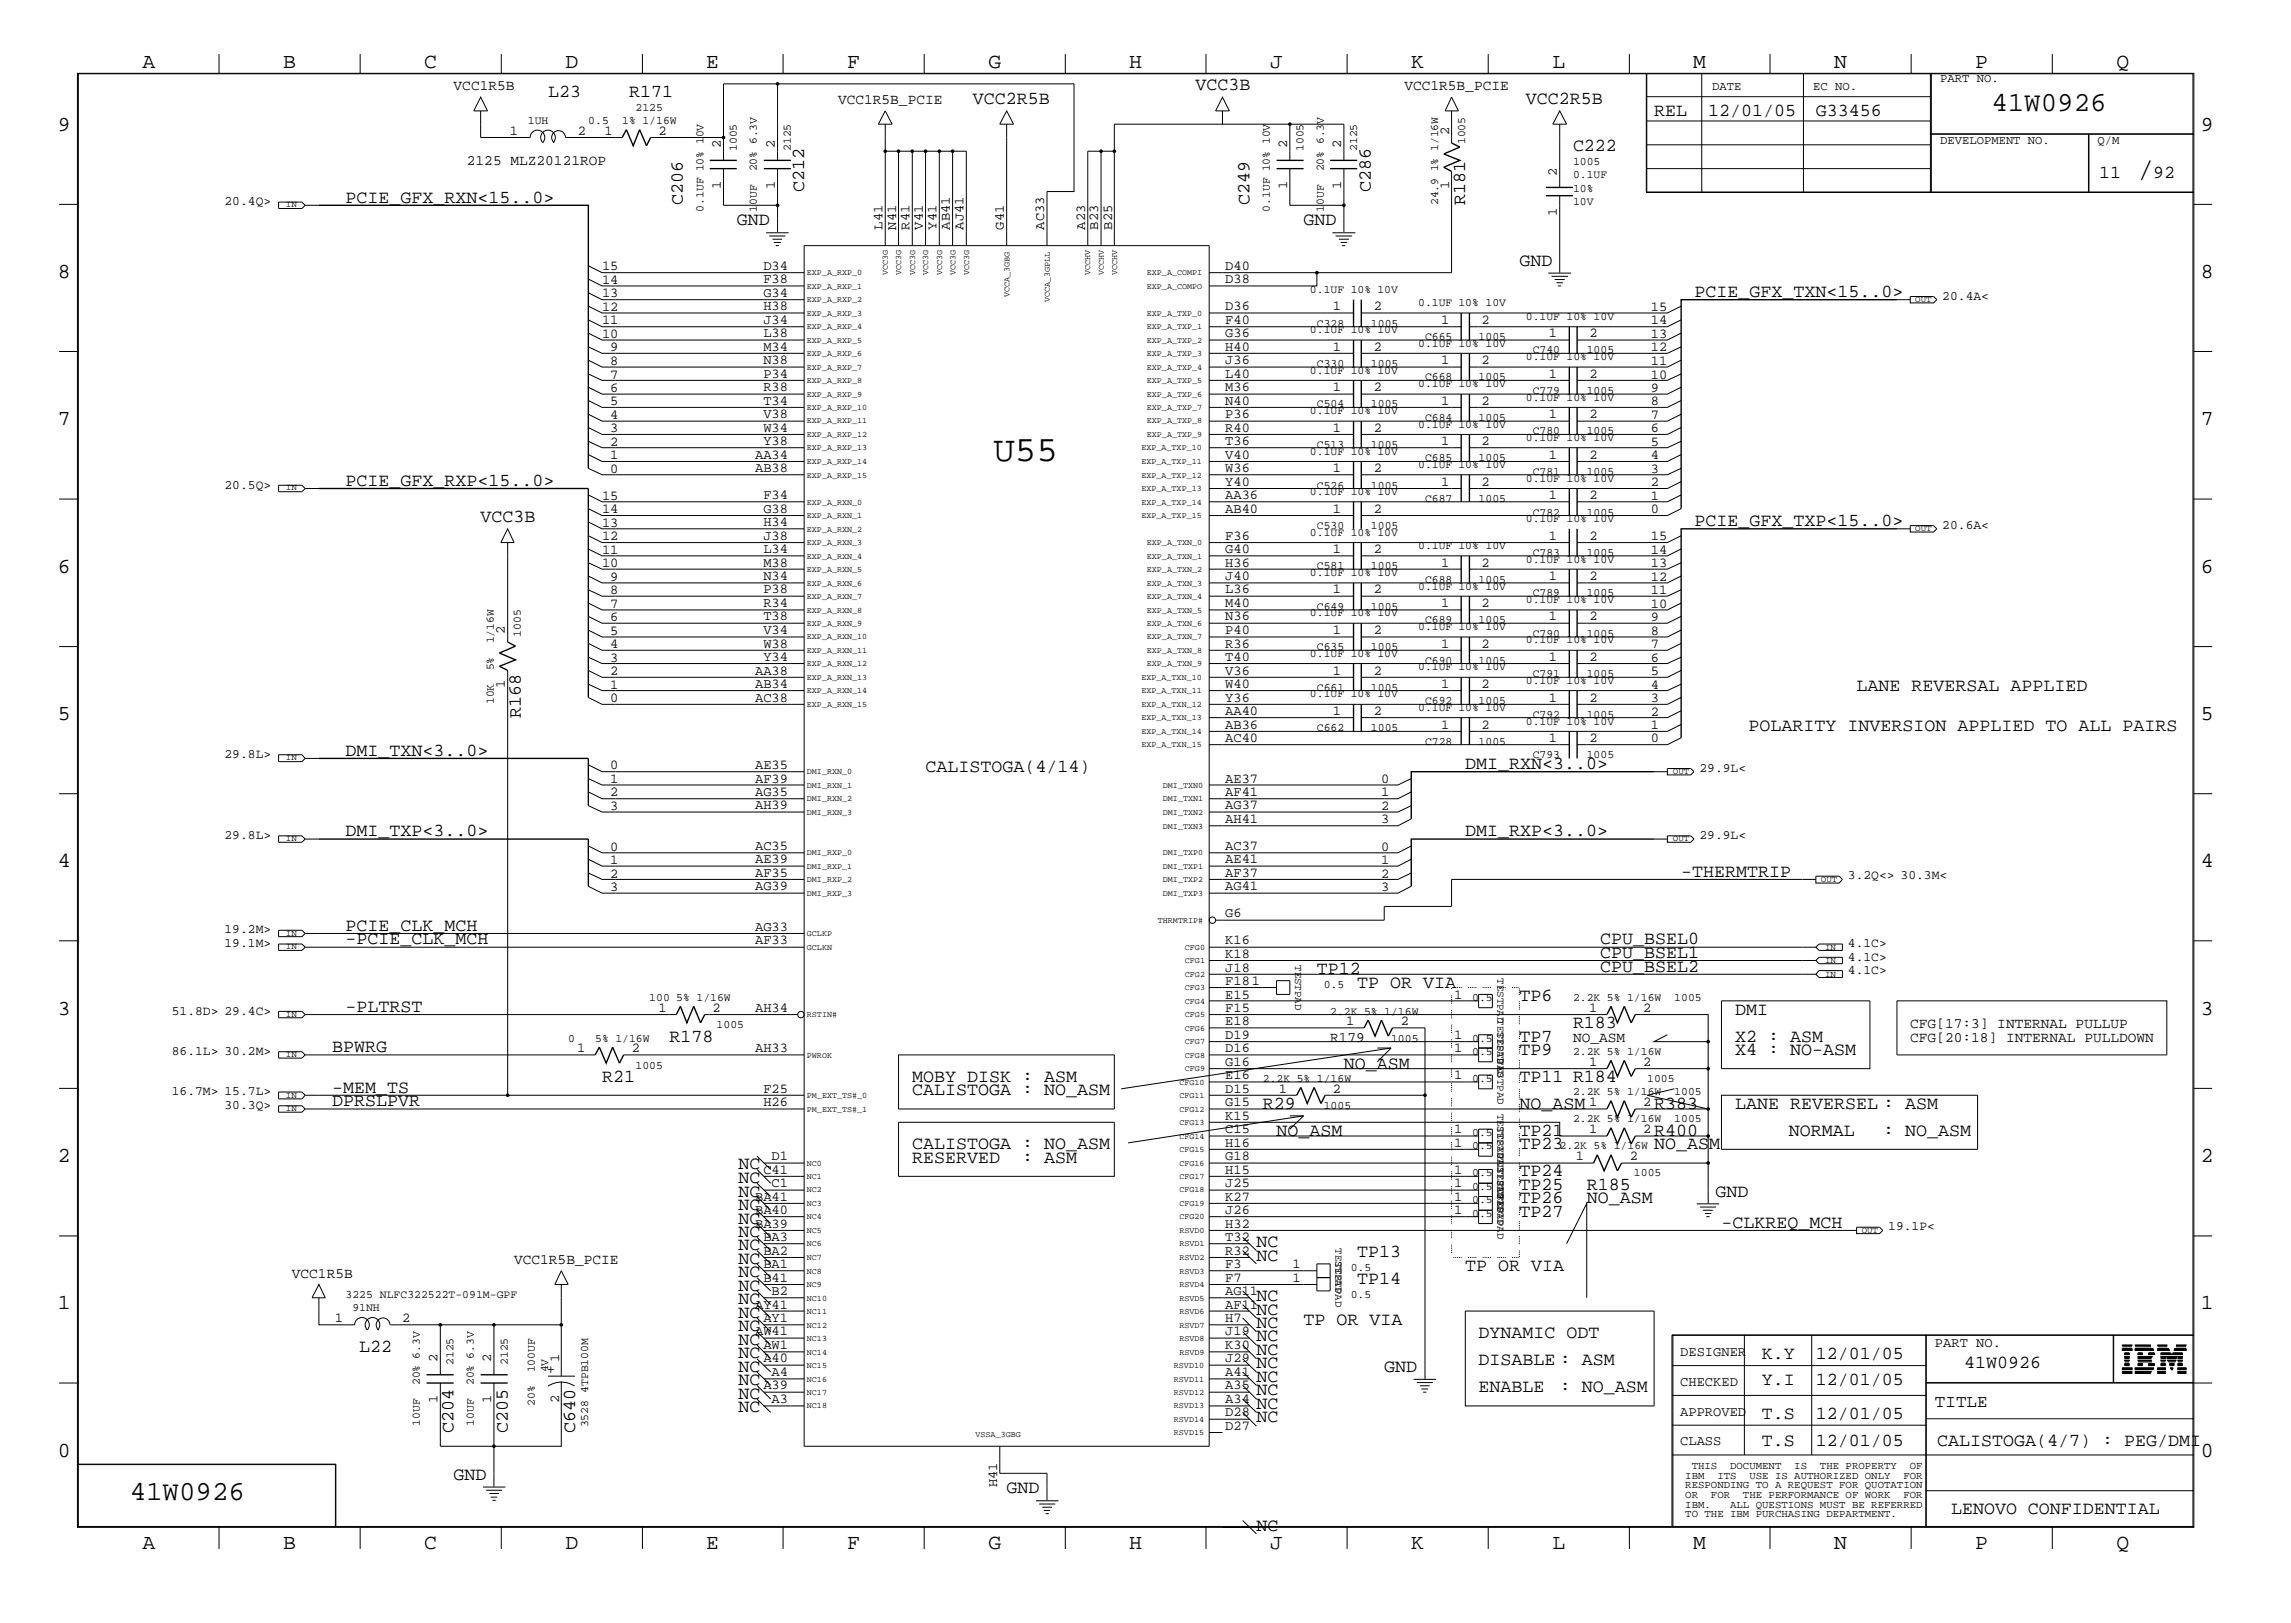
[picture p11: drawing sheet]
<svg xmlns="http://www.w3.org/2000/svg" width="423mm" height="300mm" viewBox="0 0 423 300" stroke-linecap="round" stroke-linejoin="round" font-family="sans-serif">
<defs><g id="words">
<text font-size="6.6" x="183.6" y="85.3">U55</text>
<text font-size="5.2" x="395" y="32.9">/</text>
<g font-size="5.1">
<text x="368" y="20.5">41W0926</text>
<text x="24" y="277.2">41W0926</text>
</g>
<g font-size="4">
<text x="26.3" y="12.5">A</text>
<text x="52.3" y="12.5">B</text>
<text x="78.4" y="12.5">C</text>
<text x="104.5" y="12.5">D</text>
<text x="130.5" y="12.5">E</text>
<text x="156.5" y="12.5">F</text>
<text x="182.6" y="12.5">G</text>
<text x="208.6" y="12.5">H</text>
<text x="234.7" y="12.5">J</text>
<text x="260.8" y="12.5">K</text>
<text x="286.9" y="12.5">L</text>
<text x="312.8" y="12.5">M</text>
<text x="338.9" y="12.5">N</text>
<text x="365" y="12.5">P</text>
<text x="391.1" y="12.5">Q</text>
<text x="10.7" y="24.1">9</text>
<text x="406.7" y="24.1">9</text>
<text x="10.7" y="51.4">8</text>
<text x="406.7" y="51.4">8</text>
<text x="10.7" y="78.6">7</text>
<text x="406.7" y="78.6">7</text>
<text x="10.7" y="105.8">6</text>
<text x="406.7" y="105.8">6</text>
<text x="10.7" y="133.1">5</text>
<text x="406.7" y="133.1">5</text>
<text x="10.7" y="160.2">4</text>
<text x="406.7" y="160.2">4</text>
<text x="10.7" y="187.5">3</text>
<text x="406.7" y="187.5">3</text>
<text x="10.7" y="214.6">2</text>
<text x="406.7" y="214.6">2</text>
<text x="10.7" y="241.9">1</text>
<text x="406.7" y="241.9">1</text>
<text x="10.7" y="269.2">0</text>
<text x="406.7" y="269.2">0</text>
<text x="26.3" y="286.2">A</text>
<text x="52.3" y="286.2">B</text>
<text x="78.4" y="286.2">C</text>
<text x="104.5" y="286.2">D</text>
<text x="130.5" y="286.2">E</text>
<text x="156.5" y="286.2">F</text>
<text x="182.6" y="286.2">G</text>
<text x="208.6" y="286.2">H</text>
<text x="234.7" y="286.2">J</text>
<text x="260.8" y="286.2">K</text>
<text x="286.9" y="286.2">L</text>
<text x="312.8" y="286.2">M</text>
<text x="338.9" y="286.2">N</text>
<text x="365" y="286.2">P</text>
<text x="391.1" y="286.2">Q</text>
</g>
<g font-size="3.4">
<text x="101.3" y="17.9">L23</text>
<text x="116.2" y="17.9">R171</text>
<text x="220.9" y="16.7">VCC3B</text>
<text x="179.7" y="19.2">VCC2R5B</text>
<text x="281.9" y="19.2">VCC2R5B</text>
<text x="305.6" y="21.4">REL</text>
<text x="315.6" y="21.4">12/01/05</text>
<text x="335.5" y="21.4">G33456</text>
<text x="290.7" y="27.9">C222</text>
<text x="148.6" y="35.4" transform="rotate(-90 148.6 35.4)">C212</text>
<text x="253.3" y="35.4" transform="rotate(-90 253.3 35.4)">C286</text>
<text x="387.9" y="32.9">11</text>
<text x="397.8" y="32.9">92</text>
<text x="63.8" y="37.4">PCIE_GFX_RXN&lt;15..0&gt;</text>
<text x="126.2" y="37.9" transform="rotate(-90 126.2 37.9)">C206</text>
<text x="136.1" y="41.7">GND</text>
<text x="230.9" y="37.9" transform="rotate(-90 230.9 37.9)">C249</text>
<text x="240.9" y="41.7">GND</text>
<text x="270.8" y="37.9" transform="rotate(-90 270.8 37.9)">R181</text>
<text x="280.8" y="49.1">GND</text>
<text x="313.1" y="54.9">PCIE_GFX_TXN&lt;15..0&gt;</text>
<text x="63.8" y="89.7">PCIE_GFX_RXP&lt;15..0&gt;</text>
<text x="88.8" y="96.4">VCC3B</text>
<text x="313.1" y="97.2">PCIE_GFX_TXP&lt;15..0&gt;</text>
<text x="343.1" y="127.6">LANE REVERSAL APPLIED</text>
<text x="96.3" y="132.6" transform="rotate(-90 96.3 132.6)">R168</text>
<text x="323.1" y="135.1">POLARITY INVERSION APPLIED TO ALL PAIRS</text>
<text x="63.8" y="139.6">DMI_TXN&lt;3..0&gt;</text>
<text x="171" y="142.6">CALISTOGA(4/14)</text>
<text x="270.8" y="142.1">DMI_RXN&lt;3..0&gt;</text>
<text x="63.8" y="154.5">DMI_TXP&lt;3..0&gt;</text>
<text x="270.8" y="154.5">DMI_RXP&lt;3..0&gt;</text>
<text x="310.6" y="162.1">-THERMTRIP</text>
<text x="63.8" y="172">PCIE_CLK_MCH</text>
<text x="63.8" y="174.5">-PCIE_CLK_MCH</text>
<text x="295.7" y="177">CPU_BSEL1</text>
<text x="295.7" y="174.5">CPU_BSEL0</text>
<text x="295.7" y="179.5">CPU_BSEL2</text>
<text x="243.3" y="180">TP12</text>
<text x="250.8" y="182.5">TP OR VIA</text>
<text x="280.8" y="184.9">TP6</text>
<text x="63.8" y="186.9">-PLTRST</text>
<text x="290.7" y="189.9">R183</text>
<text x="320.6" y="187.5">DMI</text>
<text x="61.4" y="194.4">BPWRG</text>
<text x="123.7" y="192.4">R178</text>
<text x="248.3" y="197.4">NO_ASM</text>
<text x="280.8" y="192.4">TP7</text>
<text x="280.8" y="194.9">TP9</text>
<text x="320.6" y="192.4">X2 : ASM</text>
<text x="320.6" y="194.9">X4 : NO-ASM</text>
<text x="61.4" y="201.9">-MEM_TS</text>
<text x="111.3" y="199.9">R21</text>
<text x="168.6" y="202.4">CALISTOGA : NO_ASM</text>
<text x="168.6" y="199.9">MOBY DISK : ASM</text>
<text x="280.8" y="199.9">TP11 R184</text>
<text x="61.4" y="204.4">DPRSLPVR</text>
<text x="233.3" y="204.9">R29</text>
<text x="235.9" y="209.9">NO_ASM</text>
<text x="280.8" y="209.9">TP21</text>
<text x="280.8" y="204.9">NO_ASM</text>
<text x="305.6" y="209.9">R400</text>
<text x="305.6" y="204.9">R383</text>
<text x="320.6" y="204.9">LANE REVERSEL : ASM</text>
<text x="330.5" y="209.9">NORMAL</text>
<text x="348" y="209.9">: NO_ASM</text>
<text x="168.6" y="212.3">CALISTOGA : NO_ASM</text>
<text x="168.6" y="214.9">RESERVED</text>
<text x="188.9" y="214.9">: ASM</text>
<text x="280.8" y="212.3">TP23</text>
<text x="305.6" y="212.3">NO_ASM</text>
<text x="136.5" y="221.1">NC</text>
<text x="136.5" y="218.5">NC</text>
<text x="136.5" y="216.1">NC</text>
<text x="280.8" y="219.9">TP25</text>
<text x="280.8" y="217.3">TP24</text>
<text x="293.2" y="219.9">R185</text>
<text x="317" y="221.1">GND</text>
<text x="136.5" y="226.1">NC</text>
<text x="136.5" y="223.5">NC</text>
<text x="280.8" y="224.8">TP27</text>
<text x="280.8" y="222.3">TP26</text>
<text x="293.2" y="222.3">NO_ASM</text>
<text x="318.1" y="226.8">-CLKREQ_MCH</text>
<text x="136.5" y="231">NC</text>
<text x="136.5" y="233.5">NC</text>
<text x="136.5" y="228.5">NC</text>
<text x="232.2" y="230.4">NC</text>
<text x="232.2" y="232.9">NC</text>
<text x="250.8" y="232.3">TP13</text>
<text x="136.5" y="238.5">NC</text>
<text x="136.5" y="236">NC</text>
<text x="250.8" y="237.3">TP14</text>
<text x="270.8" y="234.8">TP OR VIA</text>
<text x="136.5" y="241">NC</text>
<text x="136.5" y="243.5">NC</text>
<text x="136.5" y="246">NC</text>
<text x="232.2" y="245.4">NC</text>
<text x="232.2" y="242.9">NC</text>
<text x="232.2" y="240.4">NC</text>
<text x="240.9" y="244.8">TP OR VIA</text>
<text x="66.4" y="249.8">L22</text>
<text x="136.5" y="248.4">NC</text>
<text x="136.5" y="251">NC</text>
<text x="232.2" y="247.8">NC</text>
<text x="232.2" y="250.4">NC</text>
<text x="273.2" y="247.2">DYNAMIC ODT</text>
<text x="325.5" y="251">K.Y</text>
<text x="335.5" y="251">12/01/05</text>
<text x="136.5" y="253.4">NC</text>
<text x="136.5" y="255.9">NC</text>
<text x="232.2" y="252.8">NC</text>
<text x="232.2" y="255.4">NC</text>
<text x="232.2" y="257.8">NC</text>
<text x="255.8" y="253.5">GND</text>
<text x="273.2" y="252.2">DISABLE : ASM</text>
<text x="273.2" y="257.2">ENABLE</text>
<text x="288.2" y="257.2">: NO_ASM</text>
<text x="325.5" y="255.9">Y.I</text>
<text x="335.5" y="255.9">12/01/05</text>
<text x="363" y="252.7">41W0926</text>
<text x="136.5" y="258.4">NC</text>
<text x="136.5" y="260.9">NC</text>
<text x="232.2" y="262.8">NC</text>
<text x="232.2" y="260.3">NC</text>
<text x="325.5" y="262.2">T.S</text>
<text x="335.5" y="262.2">12/01/05</text>
<text x="83.8" y="264.7" transform="rotate(-90 83.8 264.7)">C204</text>
<text x="93.8" y="264.7" transform="rotate(-90 93.8 264.7)">C205</text>
<text x="106.3" y="264.7" transform="rotate(-90 106.3 264.7)">C640</text>
<text x="325.5" y="267.2">T.S</text>
<text x="335.5" y="267.2">12/01/05</text>
<text x="358" y="267.2">CALISTOGA(4/7) : PEG/DMI</text>
<text x="83.8" y="273.4">GND</text>
<text x="186" y="275.9">GND</text>
<text x="360.5" y="279.7">LENOVO CONFIDENTIAL</text>
<text x="232.2" y="282.8">NC</text>
</g>
<text font-size="3.2" x="357.5" y="260">TITLE</text>
<g font-size="2.7">
<text x="83.8" y="16.7">VCC1R5B</text>
<text x="259.5" y="16.7">VCC1R5B_PCIE</text>
<text x="154.9" y="19.2">VCC1R5B_PCIE</text>
<text x="86.3" y="30.4">2125 MLZ20121ROP</text>
<text x="353" y="189.9">CFG[17:3] INTERNAL PULLUP</text>
<text x="245.8" y="192.4">R179</text>
<text x="290.7" y="192.4">NO_ASM</text>
<text x="353" y="192.4">CFG[20:18] INTERNAL PULLDOWN</text>
<text x="95" y="233.5">VCC1R5B_PCIE</text>
<text x="53.9" y="236.1">VCC1R5B</text>
<text x="102.5" y="253.8" transform="rotate(-90 102.5 253.8)">+</text>
</g>
<g font-size="2.5">
<text x="94.2" y="24.9">1</text>
<text x="106.8" y="24.9">2</text>
<text x="111.7" y="24.9">1</text>
<text x="121.7" y="24.9">2</text>
<text x="133.2" y="27.4" transform="rotate(-90 133.2 27.4)">2</text>
<text x="143.2" y="27.4" transform="rotate(-90 143.2 27.4)">2</text>
<text x="237.8" y="27.4" transform="rotate(-90 237.8 27.4)">2</text>
<text x="247.8" y="27.4" transform="rotate(-90 247.8 27.4)">2</text>
<text x="267.8" y="24.9" transform="rotate(-90 267.8 24.9)">2</text>
<text x="133.2" y="35" transform="rotate(-90 133.2 35)">1</text>
<text x="143.2" y="35" transform="rotate(-90 143.2 35)">1</text>
<text x="237.8" y="35" transform="rotate(-90 237.8 35)">1</text>
<text x="247.8" y="35" transform="rotate(-90 247.8 35)">1</text>
<text x="267.8" y="35" transform="rotate(-90 267.8 35)">1</text>
<text x="287.7" y="32.4" transform="rotate(-90 287.7 32.4)">2</text>
<text x="287.7" y="39.9" transform="rotate(-90 287.7 39.9)">1</text>
<text x="163.1" y="42.4" transform="rotate(-90 163.1 42.4)">L41</text>
<text x="165.6" y="42.4" transform="rotate(-90 165.6 42.4)">N41</text>
<text x="168.1" y="42.4" transform="rotate(-90 168.1 42.4)">R41</text>
<text x="170.5" y="42.4" transform="rotate(-90 170.5 42.4)">V41</text>
<text x="173.1" y="42.4" transform="rotate(-90 173.1 42.4)">Y41</text>
<text x="175.5" y="42.4" transform="rotate(-90 175.5 42.4)">AB41</text>
<text x="178.1" y="42.4" transform="rotate(-90 178.1 42.4)">AJ41</text>
<text x="185.5" y="42.4" transform="rotate(-90 185.5 42.4)">G41</text>
<text x="193" y="42.4" transform="rotate(-90 193 42.4)">AC33</text>
<text x="200.5" y="42.4" transform="rotate(-90 200.5 42.4)">A23</text>
<text x="202.9" y="42.4" transform="rotate(-90 202.9 42.4)">B23</text>
<text x="205.5" y="42.4" transform="rotate(-90 205.5 42.4)">B25</text>
<text x="111.3" y="50">15</text>
<text x="111.3" y="52.4">14</text>
<text x="141.1" y="52.3">F38</text>
<text x="141.1" y="49.9">D34</text>
<text x="226.4" y="52.3">D38</text>
<text x="226.4" y="49.9">D40</text>
<text x="111.3" y="54.9">13</text>
<text x="111.3" y="57.4">12</text>
<text x="111.3" y="59.9">11</text>
<text x="141.1" y="54.9">G34</text>
<text x="141.1" y="57.3">H38</text>
<text x="141.1" y="59.9">J34</text>
<text x="226.4" y="57.3">D36</text>
<text x="226.4" y="59.9">F40</text>
<text x="246.3" y="57.3">1</text>
<text x="253.8" y="57.3">2</text>
<text x="266.3" y="59.9">1</text>
<text x="273.7" y="59.9">2</text>
<text x="305.1" y="57.4">15</text>
<text x="305.1" y="59.9">14</text>
<text x="111.3" y="62.4">10</text>
<text x="112.8" y="64.9">9</text>
<text x="141.1" y="62.3">L38</text>
<text x="141.1" y="64.9">M34</text>
<text x="226.4" y="62.3">G36</text>
<text x="226.4" y="64.9">H40</text>
<text x="246.3" y="64.9">1</text>
<text x="253.8" y="64.9">2</text>
<text x="286.2" y="62.3">1</text>
<text x="293.7" y="62.3">2</text>
<text x="305.1" y="62.4">13</text>
<text x="305.1" y="64.9">12</text>
<text x="112.8" y="69.9">7</text>
<text x="112.8" y="67.4">8</text>
<text x="141.1" y="67.3">N38</text>
<text x="141.1" y="69.8">P34</text>
<text x="226.4" y="67.3">J36</text>
<text x="226.4" y="69.8">L40</text>
<text x="266.3" y="67.3">1</text>
<text x="273.7" y="67.3">2</text>
<text x="286.2" y="69.8">1</text>
<text x="293.7" y="69.8">2</text>
<text x="305.1" y="69.9">10</text>
<text x="305.1" y="67.4">11</text>
<text x="112.8" y="72.4">6</text>
<text x="112.8" y="77.4">4</text>
<text x="112.8" y="74.8">5</text>
<text x="141.1" y="77.3">V38</text>
<text x="141.1" y="72.3">R38</text>
<text x="141.1" y="74.8">T34</text>
<text x="226.4" y="77.3">P36</text>
<text x="226.4" y="72.3">M36</text>
<text x="226.4" y="74.8">N40</text>
<text x="246.3" y="72.3">1</text>
<text x="253.8" y="72.3">2</text>
<text x="266.3" y="74.8">1</text>
<text x="273.7" y="74.8">2</text>
<text x="286.2" y="77.3">1</text>
<text x="293.7" y="77.3">2</text>
<text x="305.1" y="74.8">8</text>
<text x="305.1" y="77.4">7</text>
<text x="305.1" y="72.4">9</text>
<text x="112.8" y="79.8">3</text>
<text x="112.8" y="82.4">2</text>
<text x="141.1" y="82.3">Y38</text>
<text x="141.1" y="79.8">W34</text>
<text x="226.4" y="82.3">T36</text>
<text x="226.4" y="79.8">R40</text>
<text x="246.3" y="79.8">1</text>
<text x="253.8" y="79.8">2</text>
<text x="266.3" y="82.3">1</text>
<text x="273.7" y="82.3">2</text>
<text x="305.1" y="82.4">5</text>
<text x="305.1" y="79.8">6</text>
<text x="112.8" y="84.8">1</text>
<text x="112.8" y="87.4">0</text>
<text x="139.5" y="84.8">AA34</text>
<text x="139.5" y="87.2">AB38</text>
<text x="226.4" y="87.2">W36</text>
<text x="226.4" y="84.8">V40</text>
<text x="226.4" y="89.7">Y40</text>
<text x="246.3" y="87.2">1</text>
<text x="253.8" y="87.2">2</text>
<text x="266.3" y="89.7">1</text>
<text x="273.7" y="89.7">2</text>
<text x="286.2" y="84.8">1</text>
<text x="293.7" y="84.8">2</text>
<text x="305.1" y="84.8">4</text>
<text x="305.1" y="87.4">3</text>
<text x="305.1" y="89.8">2</text>
<text x="111.3" y="92.4">15</text>
<text x="111.3" y="94.8">14</text>
<text x="141.1" y="92.2">F34</text>
<text x="141.1" y="94.7">G38</text>
<text x="226.4" y="92.2">AA36</text>
<text x="226.4" y="94.7">AB40</text>
<text x="246.3" y="94.7">1</text>
<text x="253.8" y="94.7">2</text>
<text x="286.2" y="92.2">1</text>
<text x="293.7" y="92.2">2</text>
<text x="305.1" y="92.4">1</text>
<text x="305.1" y="94.8">0</text>
<text x="111.3" y="97.3">13</text>
<text x="111.3" y="99.8">12</text>
<text x="141.1" y="97.2">H34</text>
<text x="141.1" y="99.7">J38</text>
<text x="226.4" y="99.7">F36</text>
<text x="286.2" y="99.7">1</text>
<text x="293.7" y="99.7">2</text>
<text x="305.1" y="99.8">15</text>
<text x="111.3" y="102.3">11</text>
<text x="111.3" y="104.8">10</text>
<text x="112.8" y="107.3">9</text>
<text x="141.1" y="104.7">M38</text>
<text x="141.1" y="107.2">N34</text>
<text x="141.1" y="102.2">L34</text>
<text x="226.4" y="102.2">G40</text>
<text x="226.4" y="104.7">H36</text>
<text x="226.4" y="107.2">J40</text>
<text x="246.3" y="102.2">1</text>
<text x="253.8" y="102.2">2</text>
<text x="266.3" y="104.7">1</text>
<text x="273.7" y="104.7">2</text>
<text x="286.2" y="107.2">1</text>
<text x="293.7" y="107.2">2</text>
<text x="305.1" y="102.3">14</text>
<text x="305.1" y="104.8">13</text>
<text x="305.1" y="107.3">12</text>
<text x="112.8" y="109.8">8</text>
<text x="112.8" y="112.3">7</text>
<text x="141.1" y="109.6">P38</text>
<text x="141.1" y="112.2">R34</text>
<text x="226.4" y="109.6">L36</text>
<text x="226.4" y="112.2">M40</text>
<text x="246.3" y="109.6">1</text>
<text x="253.8" y="109.6">2</text>
<text x="266.3" y="112.2">1</text>
<text x="273.7" y="112.2">2</text>
<text x="305.1" y="109.8">11</text>
<text x="305.1" y="112.3">10</text>
<text x="93.3" y="117.2" transform="rotate(-90 93.3 117.2)">2</text>
<text x="112.8" y="114.7">6</text>
<text x="112.8" y="117.3">5</text>
<text x="112.8" y="119.7">4</text>
<text x="141.1" y="114.6">T38</text>
<text x="141.1" y="117.2">V34</text>
<text x="141.1" y="119.6">W38</text>
<text x="226.4" y="114.6">N36</text>
<text x="226.4" y="117.2">P40</text>
<text x="226.4" y="119.6">R36</text>
<text x="246.3" y="117.2">1</text>
<text x="253.8" y="117.2">2</text>
<text x="266.3" y="119.6">1</text>
<text x="273.7" y="119.6">2</text>
<text x="286.2" y="114.6">1</text>
<text x="293.7" y="114.6">2</text>
<text x="305.1" y="114.7">9</text>
<text x="305.1" y="117.3">8</text>
<text x="305.1" y="119.7">7</text>
<text x="112.8" y="122.3">3</text>
<text x="112.8" y="124.7">2</text>
<text x="139.5" y="124.6">AA38</text>
<text x="141.1" y="122.2">Y34</text>
<text x="226.4" y="122.2">T40</text>
<text x="226.4" y="124.6">V36</text>
<text x="246.3" y="124.6">1</text>
<text x="253.8" y="124.6">2</text>
<text x="286.2" y="122.2">1</text>
<text x="293.7" y="122.2">2</text>
<text x="305.1" y="122.3">6</text>
<text x="305.1" y="124.7">5</text>
<text x="93.3" y="127.2" transform="rotate(-90 93.3 127.2)">1</text>
<text x="112.8" y="129.7">0</text>
<text x="112.8" y="127.3">1</text>
<text x="139.5" y="129.6">AC38</text>
<text x="139.5" y="127.1">AB34</text>
<text x="226.4" y="129.6">Y36</text>
<text x="226.4" y="127.1">W40</text>
<text x="266.3" y="127.1">1</text>
<text x="273.7" y="127.1">2</text>
<text x="286.2" y="129.6">1</text>
<text x="293.7" y="129.6">2</text>
<text x="305.1" y="127.3">4</text>
<text x="305.1" y="129.7">3</text>
<text x="226.4" y="137.1">AC40</text>
<text x="226.4" y="134.6">AB36</text>
<text x="226.4" y="132.1">AA40</text>
<text x="246.3" y="132.1">1</text>
<text x="253.8" y="132.1">2</text>
<text x="266.3" y="134.6">1</text>
<text x="273.7" y="134.6">2</text>
<text x="286.2" y="137.1">1</text>
<text x="293.7" y="137.1">2</text>
<text x="305.1" y="134.7">1</text>
<text x="305.1" y="132.2">2</text>
<text x="305.1" y="137.2">0</text>
<text x="112.8" y="142.2">0</text>
<text x="139.5" y="142.1">AE35</text>
<text x="112.8" y="147.2">2</text>
<text x="112.8" y="144.7">1</text>
<text x="112.8" y="149.7">3</text>
<text x="139.5" y="149.5">AH39</text>
<text x="139.5" y="147.1">AG35</text>
<text x="139.5" y="144.6">AF39</text>
<text x="226.4" y="147.1">AF41</text>
<text x="226.4" y="144.6">AE37</text>
<text x="226.4" y="149.5">AG37</text>
<text x="255.2" y="144.7">0</text>
<text x="255.2" y="147.2">1</text>
<text x="255.2" y="149.7">2</text>
<text x="226.4" y="152.1">AH41</text>
<text x="255.2" y="152.1">3</text>
<text x="112.8" y="159.6">1</text>
<text x="112.8" y="157.1">0</text>
<text x="139.5" y="159.5">AE39</text>
<text x="139.5" y="157.1">AC35</text>
<text x="226.4" y="159.5">AE41</text>
<text x="226.4" y="157.1">AC37</text>
<text x="255.2" y="159.6">1</text>
<text x="255.2" y="157.1">0</text>
<text x="112.8" y="162.1">2</text>
<text x="112.8" y="164.6">3</text>
<text x="139.5" y="164.5">AG39</text>
<text x="139.5" y="162.1">AF35</text>
<text x="226.4" y="162.1">AF37</text>
<text x="226.4" y="164.5">AG41</text>
<text x="255.2" y="164.6">3</text>
<text x="255.2" y="162.1">2</text>
<text x="139.5" y="172">AG33</text>
<text x="226.4" y="169.5">G6</text>
<text x="139.5" y="174.5">AF33</text>
<text x="226.4" y="179.5">J18</text>
<text x="226.4" y="174.5">K16</text>
<text x="226.4" y="177">K18</text>
<text x="226.4" y="184.5">E15</text>
<text x="226.4" y="181.9">F181</text>
<text x="268.7" y="184.5">1</text>
<text x="121.7" y="186.9">1</text>
<text x="131.7" y="186.9">2</text>
<text x="139.5" y="186.9">AH34</text>
<text x="226.4" y="189.4">E18</text>
<text x="226.4" y="186.9">F15</text>
<text x="226.4" y="191.9">D19</text>
<text x="248.8" y="189.4">1</text>
<text x="258.8" y="189.4">2</text>
<text x="268.7" y="191.9">1</text>
<text x="293.6" y="186.9">1</text>
<text x="303.6" y="186.9">2</text>
<text x="106.7" y="194.4">1</text>
<text x="116.8" y="194.4">2</text>
<text x="139.5" y="194.4">AH33</text>
<text x="226.4" y="194.4">D16</text>
<text x="226.4" y="196.9">G16</text>
<text x="268.7" y="194.4">1</text>
<text x="293.6" y="196.9">1</text>
<text x="303.6" y="196.9">2</text>
<text x="141.1" y="201.9">F25</text>
<text x="226.4" y="201.9">D15</text>
<text x="226.4" y="199.4">E16</text>
<text x="236.3" y="201.9">1</text>
<text x="246.3" y="201.9">2</text>
<text x="268.7" y="199.4">1</text>
<text x="141.1" y="204.4">H26</text>
<text x="226.4" y="209.4">C15</text>
<text x="226.4" y="206.8">K15</text>
<text x="226.4" y="204.4">G15</text>
<text x="268.7" y="209.4">1</text>
<text x="293.6" y="209.4">1</text>
<text x="293.6" y="204.4">1</text>
<text x="303.6" y="209.4">2</text>
<text x="303.6" y="204.4">2</text>
<text x="142.6" y="214.4">D1</text>
<text x="226.4" y="211.8">H16</text>
<text x="226.4" y="214.4">G18</text>
<text x="268.7" y="211.8">1</text>
<text x="291.2" y="214.4">1</text>
<text x="301.2" y="214.4">2</text>
<text x="139.5" y="221.8">BA41</text>
<text x="141.1" y="216.8">C41</text>
<text x="142.6" y="219.4">C1</text>
<text x="226.4" y="216.8">H15</text>
<text x="226.4" y="221.8">K27</text>
<text x="226.4" y="219.4">J25</text>
<text x="268.7" y="221.8">1</text>
<text x="268.7" y="219.4">1</text>
<text x="268.7" y="216.8">1</text>
<text x="139.5" y="224.4">BA40</text>
<text x="139.5" y="226.8">BA39</text>
<text x="226.4" y="224.4">J26</text>
<text x="226.4" y="226.8">H32</text>
<text x="268.7" y="224.4">1</text>
<text x="141.1" y="231.8">BA2</text>
<text x="141.1" y="229.3">BA3</text>
<text x="226.4" y="231.8">R32</text>
<text x="226.4" y="229.3">T32</text>
<text x="141.1" y="234.3">BA1</text>
<text x="141.1" y="236.8">B41</text>
<text x="142.6" y="239.3">B2</text>
<text x="226.4" y="234.3">F3</text>
<text x="226.4" y="236.8">F7</text>
<text x="226.4" y="239.3">AG11</text>
<text x="238.8" y="234.3">1</text>
<text x="238.8" y="236.8">1</text>
<text x="61.9" y="244.3">1</text>
<text x="74.3" y="244.3">2</text>
<text x="139.5" y="241.8">AY41</text>
<text x="141.1" y="244.3">AY1</text>
<text x="226.4" y="244.3">H7</text>
<text x="226.4" y="241.8">AF11</text>
<text x="80.9" y="251.7" transform="rotate(-90 80.9 251.7)">2</text>
<text x="90.8" y="251.7" transform="rotate(-90 90.8 251.7)">2</text>
<text x="103.3" y="251.7" transform="rotate(-90 103.3 251.7)">1</text>
<text x="139.5" y="246.7">AW41</text>
<text x="141.1" y="249.3">AW1</text>
<text x="141.1" y="251.7">A40</text>
<text x="226.4" y="246.7">J19</text>
<text x="226.4" y="249.3">K30</text>
<text x="226.4" y="251.7">J29</text>
<text x="310.5" y="250.6">DESIGNER</text>
<text x="357.5" y="248.8">PART NO.</text>
<text x="141.1" y="256.7">A39</text>
<text x="142.6" y="254.3">A4</text>
<text x="226.4" y="256.7">A35</text>
<text x="226.4" y="254.3">A41</text>
<text x="310.5" y="256.1">CHECKED</text>
<text x="80.9" y="259.2" transform="rotate(-90 80.9 259.2)">1</text>
<text x="90.8" y="259.2" transform="rotate(-90 90.8 259.2)">1</text>
<text x="103.3" y="259.2" transform="rotate(-90 103.3 259.2)">2</text>
<text x="142.6" y="259.2">A3</text>
<text x="226.4" y="261.7">D28</text>
<text x="226.4" y="259.2">A34</text>
<text x="310.5" y="261.5">APPROVED</text>
<text x="226.4" y="264.2">D27</text>
<text x="310.5" y="267">CLASS</text>
<text x="184.2" y="274.7" transform="rotate(-90 184.2 274.7)">H41</text>
</g>
<g font-size="2.4">
<text x="41.5" y="37.9">20.4Q&gt;</text>
<text x="358.9" y="55.4">20.4A&lt;</text>
<text x="41.5" y="90.3">20.5Q&gt;</text>
<text x="358.9" y="97.7">20.6A&lt;</text>
<text x="41.5" y="140.1">29.8L&gt;</text>
<text x="314" y="142.6">29.9L&lt;</text>
<text x="41.5" y="155">29.8L&gt;</text>
<text x="314" y="155">29.9L&lt;</text>
<text x="341.5" y="162.5">3.2Q&lt;&gt; 30.3M&lt;</text>
<text x="41.5" y="172.5">19.2M&gt;</text>
<text x="41.5" y="175">19.1M&gt;</text>
<text x="341.5" y="177.5">4.1C&gt;</text>
<text x="341.5" y="175">4.1C&gt;</text>
<text x="341.5" y="180">4.1C&gt;</text>
<text x="31.7" y="187.5">51.8D&gt; 29.4C&gt;</text>
<text x="31.7" y="194.9">86.1L&gt; 30.2M&gt;</text>
<text x="31.7" y="202.4">16.7M&gt; 15.7L&gt;</text>
<text x="41.5" y="204.9">30.3Q&gt;</text>
<text x="348.9" y="227.3">19.1P&lt;</text>
</g>
<g font-size="2.3">
<text x="316.4" y="16.7">DATE</text>
<text x="335" y="16.7">EC NO.</text>
<text x="358.5" y="15.2">PART NO.</text>
<text x="358.5" y="26.6">DEVELOPMENT NO.</text>
<text x="387.6" y="26.6">Q/M</text>
</g>
<g font-size="2.1">
<text x="97.5" y="22.9">1UH</text>
<text x="108.7" y="22.9">0.5</text>
<text x="115" y="22.9">1% 1/16W</text>
<text x="117.4" y="20.5">2125</text>
<text x="136.1" y="27.9" transform="rotate(-90 136.1 27.9)">1005</text>
<text x="146.1" y="27.9" transform="rotate(-90 146.1 27.9)">2125</text>
<text x="240.9" y="27.9" transform="rotate(-90 240.9 27.9)">1005</text>
<text x="250.8" y="27.9" transform="rotate(-90 250.8 27.9)">2125</text>
<text x="270.8" y="26.7" transform="rotate(-90 270.8 26.7)">1005</text>
<text x="139.9" y="31.7" transform="rotate(-90 139.9 31.7)">20% 6.3V</text>
<text x="244.6" y="31.7" transform="rotate(-90 244.6 31.7)">20% 6.3V</text>
<text x="265.8" y="31.7" transform="rotate(-90 265.8 31.7)">1% 1/16W</text>
<text x="290.7" y="35.4">10%</text>
<text x="290.7" y="32.9">0.1UF</text>
<text x="290.7" y="30.4">1005</text>
<text x="130" y="39.1" transform="rotate(-90 130 39.1)">0.1UF 10% 10V</text>
<text x="139.9" y="39.1" transform="rotate(-90 139.9 39.1)">10UF</text>
<text x="234.6" y="39.1" transform="rotate(-90 234.6 39.1)">0.1UF 10% 10V</text>
<text x="244.6" y="39.1" transform="rotate(-90 244.6 39.1)">10UF</text>
<text x="265.8" y="37.9" transform="rotate(-90 265.8 37.9)">24.9</text>
<text x="290.7" y="37.9">10V</text>
<text x="242.1" y="54.1">0.1UF 10% 10V</text>
<text x="262" y="56.6">0.1UF 10% 10V</text>
<text x="281.9" y="59.1">0.1UF 10% 10V</text>
<text x="242.1" y="61.6">0.1UF 10% 10V</text>
<text x="243.3" y="60.4">C328</text>
<text x="253.3" y="60.4">1005</text>
<text x="262" y="64.1">0.1UF 10% 10V</text>
<text x="263.3" y="62.8">C665</text>
<text x="273.2" y="62.8">1005</text>
<text x="283.2" y="65.3">C740</text>
<text x="293.2" y="65.3">1005</text>
<text x="242.1" y="69.1">0.1UF 10% 10V</text>
<text x="243.3" y="67.8">C330</text>
<text x="253.3" y="67.8">1005</text>
<text x="262" y="71.5">0.1UF 10% 10V</text>
<text x="263.3" y="70.3">C668</text>
<text x="273.2" y="70.3">1005</text>
<text x="281.9" y="66.5">0.1UF 10% 10V</text>
<text x="242.1" y="76.5">0.1UF 10% 10V</text>
<text x="243.3" y="75.3">C504</text>
<text x="253.3" y="75.3">1005</text>
<text x="263.3" y="77.8">C684</text>
<text x="273.2" y="77.8">1005</text>
<text x="281.9" y="74">0.1UF 10% 10V</text>
<text x="283.2" y="72.8">C779</text>
<text x="293.2" y="72.8">1005</text>
<text x="242.1" y="84">0.1UF 10% 10V</text>
<text x="243.3" y="82.7">C513</text>
<text x="253.3" y="82.7">1005</text>
<text x="262" y="79">0.1UF 10% 10V</text>
<text x="281.9" y="81.5">0.1UF 10% 10V</text>
<text x="283.2" y="80.3">C780</text>
<text x="293.2" y="80.3">1005</text>
<text x="262" y="86.5">0.1UF 10% 10V</text>
<text x="263.3" y="85.3">C685</text>
<text x="273.2" y="85.3">1005</text>
<text x="281.9" y="89">0.1UF 10% 10V</text>
<text x="283.2" y="87.7">C781</text>
<text x="293.2" y="87.7">1005</text>
<text x="242.1" y="91.4">0.1UF 10% 10V</text>
<text x="243.3" y="90.3">C526</text>
<text x="253.3" y="90.3">1005</text>
<text x="263.3" y="92.7">C687</text>
<text x="273.2" y="92.7">1005</text>
<text x="283.2" y="95.3">C782</text>
<text x="293.2" y="95.3">1005</text>
<text x="242.1" y="99">0.1UF 10% 10V</text>
<text x="243.3" y="97.7">C530</text>
<text x="253.3" y="97.7">1005</text>
<text x="262" y="101.4">0.1UF 10% 10V</text>
<text x="281.9" y="96.4">0.1UF 10% 10V</text>
<text x="242.1" y="106.4">0.1UF 10% 10V</text>
<text x="243.3" y="105.2">C581</text>
<text x="253.3" y="105.2">1005</text>
<text x="263.3" y="107.7">C688</text>
<text x="273.2" y="107.7">1005</text>
<text x="281.9" y="104">0.1UF 10% 10V</text>
<text x="283.2" y="102.7">C783</text>
<text x="293.2" y="102.7">1005</text>
<text x="242.1" y="113.9">0.1UF 10% 10V</text>
<text x="243.3" y="112.7">C649</text>
<text x="253.3" y="112.7">1005</text>
<text x="262" y="109">0.1UF 10% 10V</text>
<text x="281.9" y="111.4">0.1UF 10% 10V</text>
<text x="283.2" y="110.2">C789</text>
<text x="293.2" y="110.2">1005</text>
<text x="91.3" y="118.9" transform="rotate(-90 91.3 118.9)">1/16W</text>
<text x="96.3" y="117.7" transform="rotate(-90 96.3 117.7)">1005</text>
<text x="262" y="116.4">0.1UF 10% 10V</text>
<text x="263.3" y="115.1">C689</text>
<text x="273.2" y="115.1">1005</text>
<text x="281.9" y="118.9">0.1UF 10% 10V</text>
<text x="283.2" y="117.7">C790</text>
<text x="293.2" y="117.7">1005</text>
<text x="91.3" y="123.9" transform="rotate(-90 91.3 123.9)">5%</text>
<text x="242.1" y="121.4">0.1UF 10% 10V</text>
<text x="243.3" y="120.1">C635</text>
<text x="253.3" y="120.1">1005</text>
<text x="262" y="123.9">0.1UF 10% 10V</text>
<text x="263.3" y="122.6">C690</text>
<text x="273.2" y="122.6">1005</text>
<text x="283.2" y="125.1">C791</text>
<text x="293.2" y="125.1">1005</text>
<text x="91.3" y="130.1" transform="rotate(-90 91.3 130.1)">10K</text>
<text x="242.1" y="128.9">0.1UF 10% 10V</text>
<text x="243.3" y="127.6">C661</text>
<text x="253.3" y="127.6">1005</text>
<text x="262" y="131.3">0.1UF 10% 10V</text>
<text x="263.3" y="130.1">C692</text>
<text x="273.2" y="130.1">1005</text>
<text x="281.9" y="126.4">0.1UF 10% 10V</text>
<text x="243.3" y="135.1">C662</text>
<text x="253.3" y="135.1">1005</text>
<text x="263.3" y="137.6">C728</text>
<text x="273.2" y="137.6">1005</text>
<text x="281.9" y="133.9">0.1UF 10% 10V</text>
<text x="283.2" y="132.6">C792</text>
<text x="293.2" y="132.6">1005</text>
<text x="283.2" y="140.1">C793</text>
<text x="293.2" y="140.1">1005</text>
<text x="120" y="184.9">100</text>
<text x="125" y="184.9">5% 1/16W</text>
<text x="244.6" y="182.5">0.5</text>
<text x="272" y="184.9">0.5</text>
<text x="290.7" y="184.9">2.2K 5% 1/16W</text>
<text x="309.4" y="184.9">1005</text>
<text x="132.4" y="189.9">1005</text>
<text x="245.8" y="187.5">2.2K 5% 1/16W</text>
<text x="105" y="192.4">0</text>
<text x="110" y="192.4">5% 1/16W</text>
<text x="117.4" y="197.4">1005</text>
<text x="257" y="192.4">1005</text>
<text x="272" y="192.4">0.5</text>
<text x="272" y="194.9">0.5</text>
<text x="290.7" y="194.9">2.2K 5% 1/16W</text>
<text x="233.3" y="199.9">2.2K 5% 1/16W</text>
<text x="272" y="199.9">0.5</text>
<text x="290.7" y="202.4">2.2K 5% 1/16W</text>
<text x="304.4" y="199.9">1005</text>
<text x="309.4" y="202.4">1005</text>
<text x="244.6" y="204.9">1005</text>
<text x="272" y="209.9">0.5</text>
<text x="290.7" y="207.3">2.2K 5% 1/16W</text>
<text x="309.4" y="207.3">1005</text>
<text x="272" y="212.3">0.5</text>
<text x="288.2" y="212.3">2.2K 5% 1/16W</text>
<text x="272" y="219.9">0.5</text>
<text x="272" y="217.3">0.5</text>
<text x="301.9" y="217.3">1005</text>
<text x="272" y="224.8">0.5</text>
<text x="272" y="222.3">0.5</text>
<text x="63.8" y="239.8">3225 NLFC322522T-091M-GPF</text>
<text x="249.6" y="239.8">0.5</text>
<text x="249.6" y="234.8">0.5</text>
<text x="65.1" y="242.2">91NH</text>
<text x="77.6" y="255.9" transform="rotate(-90 77.6 255.9)">20% 6.3V</text>
<text x="83.8" y="252.2" transform="rotate(-90 83.8 252.2)">2125</text>
<text x="87.5" y="255.9" transform="rotate(-90 87.5 255.9)">20% 6.3V</text>
<text x="93.8" y="252.2" transform="rotate(-90 93.8 252.2)">2125</text>
<text x="98.8" y="253.6" transform="rotate(-90 98.8 253.6)">100UF</text>
<text x="101.3" y="253.6" transform="rotate(-90 101.3 253.6)">4V</text>
<text x="77.6" y="263.5" transform="rotate(-90 77.6 263.5)">10UF</text>
<text x="87.5" y="263.5" transform="rotate(-90 87.5 263.5)">10UF</text>
<text x="98.8" y="259.8" transform="rotate(-90 98.8 259.8)">20%</text>
<text x="108.7" y="263.7" transform="rotate(-90 108.7 263.7)">3528 4TPB100M</text>
</g>
<g font-size="2">
<text x="239.4" y="178.3" transform="rotate(90 239.4 178.3)">TESTPAD</text>
<text x="276.7" y="180.8" transform="rotate(90 276.7 180.8)">TESTPADTESTPADTESTPAD</text>
<text x="276.7" y="190.8" transform="rotate(90 276.7 190.8)">TESTPAD</text>
<text x="276.7" y="205.7" transform="rotate(90 276.7 205.7)">TESTPADTESTPADTESTPAD</text>
<text x="276.7" y="208.2" transform="rotate(90 276.7 208.2)">TESTPADTESTPAD</text>
<text x="276.7" y="218.2" transform="rotate(90 276.7 218.2)">TESTPAD</text>
<text x="246.8" y="230.6" transform="rotate(90 246.8 230.6)">TESTPAD</text>
<text x="246.8" y="233.2" transform="rotate(90 246.8 233.2)">TESTPAD</text>
<text x="311.4" y="273.2">IBM</text>
<text x="311.4" y="275">RESPONDING TO A REQUEST FOR QUOTATION</text>
<text x="312.6" y="271.4">THIS</text>
<text x="317.3" y="273.2">ITS</text>
<text x="319.7" y="271.4">DOCUMENT</text>
<text x="323.3" y="273.2">USE IS AUTHORIZED ONLY</text>
<text x="331.6" y="271.4">IS</text>
<text x="336.3" y="271.4">THE PROPERTY</text>
<text x="351.7" y="273.2">FOR</text>
<text x="352.9" y="271.4">OF</text>
<text x="311.4" y="276.7">OR</text>
<text x="311.4" y="278.6">IBM.</text>
<text x="311.4" y="280.2">TO THE IBM PURCHASING DEPARTMENT.</text>
<text x="316.1" y="276.7">FOR</text>
<text x="319.7" y="278.6">ALL QUESTIONS MUST BE REFERRED</text>
<text x="322.1" y="276.7">THE PERFORMANCE OF WORK</text>
<text x="351.7" y="276.7">FOR</text>
</g>
<g font-size="1.7">
<text x="52.8" y="38.3">IN</text>
<text x="353.9" y="55.8">OUT</text>
<text x="52.8" y="90.6">IN</text>
<text x="353.9" y="98.1">OUT</text>
<text x="52.8" y="140.5">IN</text>
<text x="309.1" y="143">OUT</text>
<text x="52.8" y="155.4">IN</text>
<text x="309.1" y="155.4">OUT</text>
<text x="336.5" y="163">OUT</text>
<text x="52.8" y="172.9">IN</text>
<text x="52.8" y="175.3">IN</text>
<text x="337.2" y="175.4">IN</text>
<text x="337.2" y="177.9">IN</text>
<text x="337.2" y="180.4">IN</text>
<text x="52.8" y="187.9">IN</text>
<text x="52.8" y="195.3">IN</text>
<text x="52.8" y="202.8">IN</text>
<text x="52.8" y="205.3">IN</text>
<text x="344" y="227.8">OUT</text>
</g>
<g font-size="1.6">
<text x="149.1" y="50.9">EXP_A_RXP_0</text>
<text x="149.1" y="53.3">EXP_A_RXP_1</text>
<text x="164.1" y="50.9" transform="rotate(-90 164.1 50.9)">VCC3G</text>
<text x="166.5" y="50.9" transform="rotate(-90 166.5 50.9)">VCC3G</text>
<text x="169.1" y="50.9" transform="rotate(-90 169.1 50.9)">VCC3G</text>
<text x="171.5" y="50.9" transform="rotate(-90 171.5 50.9)">VCC3G</text>
<text x="174.1" y="50.9" transform="rotate(-90 174.1 50.9)">VCC3G</text>
<text x="176.5" y="50.9" transform="rotate(-90 176.5 50.9)">VCC3G</text>
<text x="179.1" y="50.9" transform="rotate(-90 179.1 50.9)">VCC3G</text>
<text x="201.4" y="50.9" transform="rotate(-90 201.4 50.9)">VCCHV</text>
<text x="204" y="50.9" transform="rotate(-90 204 50.9)">VCCHV</text>
<text x="206.4" y="50.9" transform="rotate(-90 206.4 50.9)">VCCHV</text>
<text x="211.9" y="50.9">EXP_A_COMPI</text>
<text x="211.9" y="53.3">EXP_A_COMPO</text>
<text x="149.1" y="58.3">EXP_A_RXP_3</text>
<text x="149.1" y="55.9">EXP_A_RXP_2</text>
<text x="186.5" y="54.9" transform="rotate(-90 186.5 54.9)">VCCA_3GBG</text>
<text x="194" y="55.9" transform="rotate(-90 194 55.9)">VCCA_3GPLL</text>
<text x="211.9" y="58.3">EXP_A_TXP_0</text>
<text x="149.1" y="60.8">EXP_A_RXP_4</text>
<text x="149.1" y="63.3">EXP_A_RXP_5</text>
<text x="149.1" y="65.8">EXP_A_RXP_6</text>
<text x="211.9" y="60.8">EXP_A_TXP_1</text>
<text x="211.9" y="63.3">EXP_A_TXP_2</text>
<text x="211.9" y="65.8">EXP_A_TXP_3</text>
<text x="149.1" y="68.3">EXP_A_RXP_7</text>
<text x="149.1" y="70.8">EXP_A_RXP_8</text>
<text x="211.9" y="68.3">EXP_A_TXP_4</text>
<text x="211.9" y="70.8">EXP_A_TXP_5</text>
<text x="149.1" y="75.8">EXP_A_RXP_10</text>
<text x="149.1" y="73.3">EXP_A_RXP_9</text>
<text x="211.9" y="73.3">EXP_A_TXP_6</text>
<text x="211.9" y="75.8">EXP_A_TXP_7</text>
<text x="149.1" y="78.2">EXP_A_RXP_11</text>
<text x="149.1" y="80.8">EXP_A_RXP_12</text>
<text x="149.1" y="83.2">EXP_A_RXP_13</text>
<text x="210.9" y="83.2">EXP_A_TXP_10</text>
<text x="211.9" y="80.8">EXP_A_TXP_9</text>
<text x="211.9" y="78.2">EXP_A_TXP_8</text>
<text x="149.1" y="85.8">EXP_A_RXP_14</text>
<text x="149.1" y="88.2">EXP_A_RXP_15</text>
<text x="210.9" y="85.8">EXP_A_TXP_11</text>
<text x="210.9" y="88.2">EXP_A_TXP_12</text>
<text x="149.1" y="95.8">EXP_A_RXN_1</text>
<text x="149.1" y="93.2">EXP_A_RXN_0</text>
<text x="210.9" y="90.8">EXP_A_TXP_13</text>
<text x="210.9" y="93.2">EXP_A_TXP_14</text>
<text x="210.9" y="95.8">EXP_A_TXP_15</text>
<text x="149.1" y="100.7">EXP_A_RXN_3</text>
<text x="149.1" y="98.2">EXP_A_RXN_2</text>
<text x="211.9" y="100.7">EXP_A_TXN_0</text>
<text x="149.1" y="105.7">EXP_A_RXN_5</text>
<text x="149.1" y="103.2">EXP_A_RXN_4</text>
<text x="211.9" y="105.7">EXP_A_TXN_2</text>
<text x="211.9" y="103.2">EXP_A_TXN_1</text>
<text x="149.1" y="113.2">EXP_A_RXN_8</text>
<text x="149.1" y="110.7">EXP_A_RXN_7</text>
<text x="149.1" y="108.2">EXP_A_RXN_6</text>
<text x="211.9" y="108.2">EXP_A_TXN_3</text>
<text x="211.9" y="110.7">EXP_A_TXN_4</text>
<text x="211.9" y="113.2">EXP_A_TXN_5</text>
<text x="149.1" y="118.1">EXP_A_RXN_10</text>
<text x="149.1" y="115.7">EXP_A_RXN_9</text>
<text x="211.9" y="115.7">EXP_A_TXN_6</text>
<text x="211.9" y="118.1">EXP_A_TXN_7</text>
<text x="149.1" y="120.6">EXP_A_RXN_11</text>
<text x="149.1" y="123.1">EXP_A_RXN_12</text>
<text x="149.1" y="125.6">EXP_A_RXN_13</text>
<text x="210.9" y="125.6">EXP_A_TXN_10</text>
<text x="211.9" y="120.6">EXP_A_TXN_8</text>
<text x="211.9" y="123.1">EXP_A_TXN_9</text>
<text x="149.1" y="128.1">EXP_A_RXN_14</text>
<text x="149.1" y="130.6">EXP_A_RXN_15</text>
<text x="210.9" y="128.1">EXP_A_TXN_11</text>
<text x="210.9" y="130.6">EXP_A_TXN_12</text>
<text x="210.9" y="133.1">EXP_A_TXN_13</text>
<text x="210.9" y="135.6">EXP_A_TXN_14</text>
<text x="149.1" y="143.1">DMI_RXN_0</text>
<text x="210.9" y="138.1">EXP_A_TXN_15</text>
<text x="149.1" y="148.1">DMI_RXN_2</text>
<text x="149.1" y="145.5">DMI_RXN_1</text>
<text x="214.9" y="148.1">DMI_TXN1</text>
<text x="214.9" y="145.5">DMI_TXN0</text>
<text x="149.1" y="150.5">DMI_RXN_3</text>
<text x="214.9" y="150.5">DMI_TXN2</text>
<text x="214.9" y="153.1">DMI_TXN3</text>
<text x="149.1" y="158">DMI_RXP_0</text>
<text x="149.1" y="160.5">DMI_RXP_1</text>
<text x="214.9" y="160.5">DMI_TXP1</text>
<text x="214.9" y="158">DMI_TXP0</text>
<text x="149.1" y="165.5">DMI_RXP_3</text>
<text x="149.1" y="163">DMI_RXP_2</text>
<text x="214.9" y="165.5">DMI_TXP3</text>
<text x="214.9" y="163">DMI_TXP2</text>
<text x="149.1" y="173">GCLKP</text>
<text x="214" y="170.5">THRMTRIP#</text>
<text x="149.1" y="175.5">GCLKN</text>
<text x="218.9" y="178">CFG1</text>
<text x="218.9" y="175.5">CFG0</text>
<text x="218.9" y="185.4">CFG4</text>
<text x="218.9" y="183">CFG3</text>
<text x="218.9" y="180.4">CFG2</text>
<text x="149.1" y="188">RSTIN#</text>
<text x="218.9" y="188">CFG5</text>
<text x="218.9" y="190.4">CFG6</text>
<text x="149.1" y="195.4">PWROK</text>
<text x="218.9" y="193">CFG7</text>
<text x="218.9" y="195.4">CFG8</text>
<text x="218.9" y="197.9">CFG9</text>
<text x="149.1" y="202.9">PM_EXT_TS#_0</text>
<text x="217.9" y="200.4">CFG10</text>
<text x="217.9" y="202.9">CFG11</text>
<text x="149.1" y="205.4">PM_EXT_TS#_1</text>
<text x="217.9" y="207.9">CFG13</text>
<text x="217.9" y="205.4">CFG12</text>
<text x="149.1" y="215.4">NC0</text>
<text x="217.9" y="212.9">CFG15</text>
<text x="217.9" y="215.4">CFG16</text>
<text x="217.9" y="210.4">CFG14</text>
<text x="149.1" y="220.3">NC2</text>
<text x="149.1" y="217.8">NC1</text>
<text x="217.9" y="217.8">CFG17</text>
<text x="217.9" y="220.3">CFG18</text>
<text x="149.1" y="227.8">NC5</text>
<text x="149.1" y="225.3">NC4</text>
<text x="149.1" y="222.8">NC3</text>
<text x="217.9" y="222.8">CFG19</text>
<text x="217.9" y="225.3">CFG20</text>
<text x="217.9" y="227.8">RSVD0</text>
<text x="149.1" y="232.8">NC7</text>
<text x="149.1" y="230.3">NC6</text>
<text x="217.9" y="232.8">RSVD2</text>
<text x="217.9" y="230.3">RSVD1</text>
<text x="149.1" y="237.8">NC9</text>
<text x="149.1" y="235.3">NC8</text>
<text x="217.9" y="237.8">RSVD4</text>
<text x="217.9" y="235.3">RSVD3</text>
<text x="149.1" y="240.3">NC10</text>
<text x="149.1" y="242.7">NC11</text>
<text x="149.1" y="245.3">NC12</text>
<text x="217.9" y="240.3">RSVD5</text>
<text x="217.9" y="242.7">RSVD6</text>
<text x="217.9" y="245.3">RSVD7</text>
<text x="149.1" y="247.7">NC13</text>
<text x="149.1" y="250.3">NC14</text>
<text x="217.9" y="247.7">RSVD8</text>
<text x="217.9" y="250.3">RSVD9</text>
<text x="149.1" y="252.7">NC15</text>
<text x="149.1" y="255.3">NC16</text>
<text x="149.1" y="257.7">NC17</text>
<text x="216.9" y="252.7">RSVD10</text>
<text x="216.9" y="255.3">RSVD11</text>
<text x="216.9" y="257.7">RSVD12</text>
<text x="149.1" y="260.2">NC18</text>
<text x="216.9" y="262.7">RSVD14</text>
<text x="216.9" y="260.2">RSVD13</text>
<text x="180.3" y="265.4">VSSA_3GBG</text>
<text x="216.9" y="265.2">RSVD15</text>
</g>
</g></defs>
<g fill="none" stroke="#000" stroke-width=".18">
<path d="M14.3 13.5h391.1v268.7h-391.1zM14.5 13.6h390.7v268.4h-390.7zM40.5 10v3.5M66.5 10v3.5M88.8 17.9l1.3 2.6h-2.6zM92.6 10v3.5M118.7 10v3.5M143.7 15.5h-10v9.9h-13.5M144.7 10v3.5M170.8 10v3.5M196.9 10v3.5M222.8 10v3.5"/>
<path d="M225.9 17.9l1.3 2.6h-2.6zM248.9 10v3.5M268.2 17.9l1.3 2.6h-2.5zM275 10v3.5M301.1 10v3.5M304.2 13.5v22.1h101.2M304.2 17.9h52.5M304.3 13.5v22.1M314.5 13.5v22.1M327.1 10v3.5M333.2 13.5v22.1M353.1 10v3.5"/>
<path d="M356.7 13.5v22.1M356.9 13.5v22.1M379.2 10v3.5M10.9 37.8h3.4M51.5 37.3h4.3l.6 .6-.6 .6h-4.3zM56.4 37.9h2.5M88.8 20.5v4.9h9.2a1.35 1.35 0 0 1 1.8-1.3 1.35 1.35 0 0 1 .5 2.3 1.36 1.36 0 0 1 0-2 1.36 1.36 0 0 1 1.9 0 1.36 1.36 0 0 1 0 2M115 25.4h-10.5a1.27 1.27 0 0 0-1.8-1.2 1.27 1.27 0 0 0-.3 2.2M133.7 25.4v4.2M133.7 31.2v6.7h10M143.7 29.6v-14.1h54.8v19.9h-5v10M143.7 31.2v11.6"/>
<path d="M163.6 27.9h2.4v17.5M163.6 20.5l1.2 2.4h-2.5zM163.6 22.9v22.5M166 27.9h2.6v17.5M168.6 27.9h2.4v17.5M171 27.9h2.6v17.5M173.6 27.9h2.4v17.5M176 27.9h2.6v17.5M186 20.5l1.3 2.4h-2.6zM186 22.9v22.5M203.5 27.9h-2.5v17.5M205.9 27.9h-2.4v17.5"/>
<path d="M225.9 20.5v2.4M238.3 22.9v6.7M238.3 31.2v6.7h10M248.3 29.6v-6.7h-42.4v22.5M248.3 31.2v11.6M268.2 31.7v18.7h-24.9v2.4h-19.9M268.2 20.5v5.9M288.2 20.5l1.3 2.4h-2.6zM288.2 22.9v11.7M288.2 36.2v14.2M304.2 35.5h101.2M304.2 26.8h52.5"/>
<path d="M304.2 22.4h52.5M304.3 31.2h52.4M356.7 24.8h48.7M356.7 24.7h48.7M385.9 24.8v10.8M386 24.8v10.8M405.4 37.8h3.4M108.7 49.1l2.6 1.3h37.3M108.7 51.6l2.6 1.2h37.3M108.7 54.1l2.6 1.3h37.3M108.7 56.6l2.6 1.2h37.3M108.7 59.1l2.6 1.3h37.3"/>
<path d="M141.6 43h4.1M142.2 43.6h2.9M142.7 44.2h1.8M143 44.8h1.3M143.3 45.4h.6M148.6 45.4h74.8v221.8h-74.8zM223.4 57.8h26.7M223.4 50.4h19.9M246.2 43h4.2M246.8 43.6h3.1M247.4 44.2h1.9M247.7 44.8h1.2"/>
<path d="M248 45.4h.6M286.1 50.5h4.2M286.7 51.1h3M287.3 51.6h1.8M287.6 52.2h1.2M287.9 52.8h.6M310.6 56.6l-2.5 1.2h-56.6M310.6 59.1l-2.5 1.3h-36.6M350.5 55.4h2.5M353 54.8h4.3l.6 .6-.6 .6h-4.3zM10.9 64.9h3.4M108.7 61.6l2.6 1.2h37.3"/>
<path d="M108.7 64.1l2.6 1.2h37.3M108.7 66.5l2.6 1.3h37.3M108.7 69.1l2.6 1.2h37.3M108.7 71.5l2.6 1.3h37.3M108.7 74l2.6 1.3h37.3M108.7 76.5l2.6 1.3h37.3M108.7 79l2.6 1.3h37.3M223.4 72.8h26.7M223.4 65.3h26.7M223.4 75.3h46.6M223.4 77.8h66.6M223.4 67.8h46.6"/>
<path d="M223.4 60.4h46.6M223.4 70.3h66.6M223.4 62.8h66.6M310.6 61.6l-2.5 1.2h-16.7M310.6 64.1l-2.5 1.2h-56.6M310.6 71.5l-2.5 1.3h-56.6M310.6 69.1l-2.5 1.2h-16.7M310.6 66.5l-2.5 1.3h-36.6M310.6 74l-2.5 1.3h-36.6M310.6 76.5l-2.5 1.3h-16.7M310.6 79l-2.5 1.3h-56.6M405.4 64.9h3.4"/>
<path d="M10.9 92.2h3.4M51.5 89.7h4.3l.6 .6-.6 .5h-4.3zM56.4 90.3h2.5M93.8 97.7l1.2 2.5h-2.5zM108.7 94l2.6 1.3h37.3M108.7 96.4l2.6 1.3h37.3M108.7 99l2.6 1.2h37.3M108.7 91.4l2.6 1.3h37.3M108.7 81.5l2.6 1.2h37.3M108.7 84l2.6 1.3h37.3M108.7 86.5l2.6 1.2h37.3M223.4 87.7h26.7"/>
<path d="M223.4 95.3h26.7M223.4 80.3h26.7M223.4 90.3h46.6M223.4 82.7h46.6M223.4 92.7h66.6M223.4 85.3h66.6M310.6 99l-2.5 1.2h-16.7M310.6 84l-2.5 1.3h-16.7M310.6 81.5l-2.5 1.2h-36.6M310.6 86.5l-2.5 1.2h-56.6M310.6 94l-2.5 1.3h-56.6M310.6 91.4l-2.5 1.3h-16.7"/>
<path d="M310.6 89l-2.5 1.3h-36.6M350.5 97.7h2.5M353 97.1h4.3l.6 .6-.6 .6h-4.3zM405.4 92.2h3.4M10.9 119.5h3.4M93.8 100.2v18.4M108.7 101.4l2.6 1.3h37.3M108.7 104l2.6 1.2h37.3M108.7 106.4l2.6 1.3h37.3M108.7 109l2.6 1.2h37.3M108.7 111.4l2.6 1.3h37.3M108.7 113.9l2.6 1.2h37.3"/>
<path d="M108.7 116.4l2.6 1.3h37.3M108.7 118.9l2.6 1.2h37.3M223.4 117.7h26.7M223.4 110.2h26.7M223.4 102.7h26.7M223.4 112.7h46.6M223.4 105.2h46.6M223.4 115.1h66.6M223.4 100.2h66.6M223.4 107.7h66.6M310.6 118.9l-2.5 1.2h-36.6M310.6 116.4l-2.5 1.3h-56.6"/>
<path d="M310.6 109l-2.5 1.2h-56.6M310.6 111.4l-2.5 1.3h-36.6M310.6 113.9l-2.5 1.2h-16.7M310.6 106.4l-2.5 1.3h-16.7M310.6 104l-2.5 1.2h-36.6M310.6 101.4l-2.5 1.3h-56.6M405.4 119.5h3.4M51.5 139.4h4.3l.6 .7-.6 .6h-4.3zM93.8 123.9v78.5M108.7 128.9l2.6 1.2h37.3M108.7 121.4l2.6 1.2h37.3M108.7 123.9l2.6 1.2h37.3"/>
<path d="M108.7 126.4l2.6 1.2h37.3M223.4 125.1h26.7M223.4 132.6h26.7M223.4 135.1h46.6M223.4 127.6h46.6M223.4 120.1h46.6M223.4 137.6h66.6M223.4 130.1h66.6M223.4 122.6h66.6M310.6 131.3l-2.5 1.3h-56.6M310.6 133.9l-2.5 1.2h-36.6M310.6 136.3l-2.5 1.3h-16.7"/>
<path d="M310.6 128.9l-2.5 1.2h-16.7M310.6 121.4l-2.5 1.2h-16.7M310.6 123.9l-2.5 1.2h-56.6M310.6 126.4l-2.5 1.2h-36.6M10.9 146.6h3.4M51.5 154.4h4.3l.6 .6-.6 .6h-4.3zM56.4 140.1h2.5M56.4 155h2.5M108.7 158.8l2.6 1.2h37.3M108.7 156.3l2.6 1.3h37.3M108.7 141.3l2.6 1.3h37.3M108.7 143.8l2.6 1.2h37.3"/>
<path d="M108.7 146.3l2.6 1.3h37.3M108.7 148.8l2.6 1.2h37.3M260.8 158.8l-2.5 1.2h-34.9M260.8 156.3l-2.5 1.3h-34.9M260.8 143.8l-2.5 1.2h-34.9M260.8 146.3l-2.5 1.3h-34.9M260.8 148.8l-2.5 1.2h-34.9M260.8 151.3l-2.5 1.3h-34.9M305.6 142.6h2.5M305.6 155h2.5M308.1 154.4h4.3l.6 .6-.6 .6h-4.3zM308.1 142h4.3l.6 .6-.6 .6h-4.3z"/>
<path d="M405.4 146.6h3.4M10.9 173.8h3.4M51.5 171.9h4.3l.6 .6-.6 .6h-4.3zM51.5 174.4h4.3l.6 .6-.6 .6h-4.3zM56.4 175h92.2M56.4 172.5h92.2M108.7 161.3l2.6 1.2h37.3M108.7 163.7l2.6 1.3h37.3M223.4 177.5h112.1M223.4 175h112.1M260.8 161.3l-2.5 1.2h-34.9M260.8 163.7l-2.5 1.3h-34.9"/>
<path d="M335.5 177.5l.6-.6h4.3v1.2h-4.3zM335.5 161.9h4.4l.5 .6-.5 .7h-4.4zM335.5 175l.6-.6h4.3v1.2h-4.3zM335.5 162.5h-67.3v5h-12.4v2.5h-31.2M336.1 179.3h4.3v1.3h-4.3l-.6-.6zM405.4 173.8h3.4M51.5 186.9h4.3l.6 .6-.6 .5h-4.3zM51.5 194.3h4.3l.6 .6-.6 .6h-4.3zM56.4 187.5h68.6M56.4 194.9h53.6M115.2 194.9h33.4M130.2 187.5h17.2"/>
<path d="M166 194.9h39.9v10h-39.9zM223.4 197.4h73.5M223.4 187.5h73.5M223.4 192.4h49.8M223.4 199.9h49.8M223.4 194.9h49.8M223.4 184.9h49.8M223.4 189.9h28.7M223.4 182.5h12.5M223.4 180h112.1M235.9 181.2h2.4v2.5h-2.4zM254.5 193.6h2.5"/>
<path d="M257 193.6l-2.5 2.6M257 193.6l-49.8 7.6M257.3 189.9h6v64.9M273.2 183.7h2.6v2.5h-2.6zM273.2 191.2h2.6v5h-2.6zM273.2 198.6h2.6v2.6h-2.6zM273.2 193.6h2.6M302.2 197.4h13.4v7.5h-13.4M302.2 187.5h13.4v9.9M308.1 191.2l-2.5 1.2h10M318.1 184.9h27.4v12.5h-27.4zM350.5 184.9h49.9v10h-49.9z"/>
<path d="M10.9 201.1h3.4M51.5 201.8h4.3l.6 .6-.6 .6h-4.3zM51.5 204.3h4.3l.6 .6-.6 .6h-4.3zM56.4 202.4h92.2M56.4 204.9h92.2M139.9 218.6l2.5 2.5M139.9 216.1l2.5 2.5M139.9 213.6l2.5 2.5M141.1 214.9h7.5M141.1 219.9h7.5M141.1 217.3h7.5M166 207.3h39.9v10h-39.9z"/>
<path d="M223.4 207.3h64.8v2.6h8.7M223.4 214.9h71.1M223.4 219.9h49.8M223.4 217.3h49.8M223.4 212.3h49.8M223.4 209.9h49.8M223.4 202.4h16.2M223.4 204.9h73.5M238.3 206.2h2.6M240.9 206.2l-32.5 5M240.9 206.2l-2.6 2.4M244.9 202.4h18.4"/>
<path d="M273.2 208.6h2.6v5h-2.6zM273.2 216.1h2.6v10h-2.6zM273.2 218.6h2.6M273.2 211.2h2.6M299.6 214.9h16M302.2 209.9h13.4v5M309.4 201.2l-5 1.2 11.2 2.5v5M315.6 214.9v7.4M318.1 202.4h47.3v9.9h-47.3zM405.4 201.1h3.4M10.9 228.3h3.4M58.9 237.3l1.2 2.5h-2.4z"/>
<path d="M58.9 239.8v5h6.6a1.35 1.35 0 0 1 1.9-1.3 1.35 1.35 0 0 1 .4 2.2 1.36 1.36 0 0 1 .1-1.9 1.36 1.36 0 0 1 1.9 0 1.36 1.36 0 0 1 0 1.9M103.7 237.3v17M103.7 234.8l1.3 2.5h-2.5zM139.9 236.1l2.5 2.4M139.9 228.6l2.5 2.5M139.9 231.1l2.5 2.4M139.9 238.5l2.5 2.5M139.9 223.6l2.5 2.5M139.9 221.1l2.5 2.5M139.9 233.5l2.5 2.6M139.9 226.1l2.5 2.5M141.1 224.8h7.5"/>
<path d="M141.1 222.3h7.5M141.1 239.8h7.5M141.1 237.3h7.5M141.1 227.3h7.5M141.1 229.8h7.5M141.1 232.3h7.5M141.1 234.8h7.5M223.4 224.8h49.8M223.4 222.3h49.8M223.4 239.8h7.5M223.4 237.3h19.9M223.4 227.3h119.7"/>
<path d="M223.4 229.8h7.5M223.4 232.3h7.5M223.4 234.8h19.9M229.6 228.6l2.6 2.5M229.6 238.5l2.6 2.5M229.6 231.1l2.6 2.4M243.3 233.5h2.5v5h-2.5zM243.3 236.1h2.5M273.2 223.6h2.6M273.2 221.1h2.6M289.5 229.8l3.7-7.5v17.5M313.5 222.4h4.2"/>
<path d="M314.1 223h3M314.7 223.6h1.8M315 224.2h1.2M315.3 224.8h.6M343.1 226.7h4.2l.6 .6-.6 .6h-4.2zM405.4 228.3h3.4M10.9 255.5h3.4M72.1 244.8a1.27 1.27 0 0 0-1.8-1.2 1.27 1.27 0 0 0-.3 2.1M72.1 244.8h9.3M81.4 244.8h9.9v9.2M81.4 244.8v9.2M91.3 255.5v19.2"/>
<path d="M91.3 244.8h12.4M101.3 254.3h5M103.7 255.3v11.9h-22.3v-11.7M106.2 256.1a4.4 4.4 0 0 0-4.9 0M139.9 241l2.5 2.5M139.9 251l2.5 2.5M139.9 246l2.5 2.5M139.9 243.5l2.5 2.5M139.9 253.5l2.5 2.4M139.9 255.9l2.5 2.6M139.9 248.5l2.5 2.5M139.9 258.5l2.5 2.4"/>
<path d="M141.1 257.2h7.5M141.1 244.8h7.5M141.1 242.2h7.5M141.1 247.2h7.5M141.1 249.8h7.5M141.1 252.2h7.5M141.1 254.8h7.5M141.1 259.8h7.5M223.4 257.2h7.5M223.4 244.8h7.5M223.4 242.2h7.5M223.4 247.2h7.5"/>
<path d="M223.4 249.8h7.5M223.4 252.2h7.5M223.4 254.8h7.5M223.4 259.8h7.5M229.6 243.5l2.6 2.5M229.6 241l2.6 2.5M229.6 246l2.6 2.5M229.6 248.5l2.6 2.5M229.6 251l2.6 2.5M229.6 253.5l2.6 2.4M229.6 255.9l2.6 2.6M229.6 258.5l2.6 2.4"/>
<path d="M261.2 254.8h4.1M261.8 255.4h3M262.4 256h1.8M262.6 256.6h1.3M263 257.2h.6M270.8 242.2h34.8v17.6h-34.8zM308.9 246.7h96.5M308.9 257.8h47M308.9 252.3h47M309.1 246.6v35.4M322.3 246.6v22.2M334.8 246.6v22.2"/>
<path d="M355.9 255.4h49.5M355.9 246.6v35.4M355.9 255.5h52.9M390.5 246.6v8.9M390.6 246.6v8.9M392.2 253.7h1.8zM392.2 253.6h1.8zM392.2 253.4l1.8 .1zM392.2 253l1.8 .1zM392.2 252.8l1.8 .1zM392.2 252.7l1.8 .1zM392.2 249.4l1.8 .1z"/>
<path d="M392.2 249.3l1.8 .1zM392.2 249.2l1.8 .1zM392.2 248.8h1.8zM392.2 248.7h1.8zM392.2 248.5l1.8 .1zM392.6 252.3h.8zM392.6 252.1l.8 .1zM392.6 252l.8 .1zM392.6 251.6h.8zM392.6 251.5h.8zM392.6 251.3l.8 .1zM392.6 250.9l.8 .1z"/>
<path d="M392.6 250.8h.8zM392.6 250.6l.8 .1zM392.6 250.2l.8 .1zM392.6 250l.8 .1zM392.6 249.9h.8zM394.5 253.7h2.8zM394.5 253.6h2.9zM394.5 253.4l3 .1zM394.5 248.8h3zM394.5 248.7h2.9zM394.5 248.5l2.8 .1zM394.5 253l3.3 .1z"/>
<path d="M394.5 252.8l3.4 .1zM394.5 252.7l3.4 .1zM394.5 249.4l3.4 .1zM394.5 249.3l3.4 .1zM394.5 249.2l3.3 .1zM395.1 251.6h2.6zM395.1 251.5h2.5zM395.1 251.3l2.4 .1zM395.1 250.9l2.4 .1zM395.1 250.8h2.5zM395.1 250.6l2.6 .1zM395.1 252.3h.8z"/>
<path d="M395.1 252.1l.8 .1zM395.1 252l.8 .1zM395.1 250.2l.8 .1zM395.1 250l.8 .1zM395.1 249.9h.8zM397 252.3h1.1zM397 252.1l1.1 .1zM397 252l1.1 .1zM397 250.2l1.1 .1zM397 250l1.1 .1zM397 249.9h1.1zM398.7 253.7h1.4z"/>
<path d="M398.7 253.6h1.4zM398.7 253.4l1.4 .1zM398.7 253l1.4 .1zM398.7 252.8l1.4 .1zM398.7 252.7l1.4 .1zM398.7 249.4l2.2 .1zM398.7 249.3l2.1 .1zM398.7 249.2l2 .1zM398.7 248.8h1.8zM398.7 248.7h1.8zM398.7 248.5l1.7 .1zM399.3 252.3h.8z"/>
<path d="M399.3 252.1l.8 .1zM399.3 252l.8 .1zM399.3 251.6h.8zM399.3 251.5h.8zM399.3 251.3l.8 .1zM399.3 250.9l.8 .1zM399.3 250.8h.8zM399.3 250.6l.8 .1zM399.3 250.2l1.9 .1zM399.3 250l1.9 .1zM399.3 249.9h1.8zM400.3 250.6l2 .1z"/>
<path d="M400.4 250.9l1.8 .1zM400.4 250.8h1.8zM400.5 251.3l1.6 .1zM400.6 251.5h1.5zM400.6 251.6h1.4zM400.9 252.1l.8 .1zM400.9 252l.8 .1zM401 252.3h.7zM401.1 252.7l.4 .1zM401.2 252.8l.3 .1zM401.2 253l.2 .1zM401.4 250.2l1.9 .1z"/>
<path d="M401.5 250l1.8 .1zM401.5 249.9h1.8zM401.7 249.4l2.2 .1zM401.8 249.3l2.1 .1zM401.8 249.2l2.1 .1zM402.1 248.8h1.8zM402.1 248.7h1.8zM402.2 248.5l1.7 .1zM402.4 253.7h1.5zM402.4 253.6h1.5zM402.4 253.4l1.5 .1zM402.4 253l1.5 .1z"/>
<path d="M402.4 252.8l1.5 .1zM402.4 252.7l1.5 .1zM402.4 252.3h.9zM402.4 252.1l.9 .1zM402.4 252l.9 .1zM402.4 251.6h.9zM402.4 251.5h.9zM402.4 251.3l.9 .1zM402.4 250.9l.9 .1zM402.4 250.8h.9zM402.4 250.6l.9 .1zM405.4 246.6h-96.5v35.4"/>
<path d="M14.3 270.5h47.8v11.5M14.3 270.6h47.8M62 270.5v11.5M89.2 274.7h4.2M89.8 275.3h3M90.4 275.9h1.8M90.7 276.6h1.2M91 277.2h.6M184.7 267.2v5h8.8v5M191.4 277.3h4.2M192 277.9h3M192.6 278.5h1.8"/>
<path d="M192.9 279.1h1.2M193.2 279.7h.6M223.4 262.2h7.5M223.4 264.7h2.5M229.6 260.9l2.6 2.6M308.9 268.8h96.5M308.9 263.3h47M355.9 275.4h49.5M355.9 262.1h49.5M40.5 282v4.2M66.5 282v4.2M92.6 282v4.2"/>
<path d="M118.7 282v4.2M144.7 282v4.2M170.8 282v4.2M196.9 282v4.2M222.8 282v4.2M225.9 282.2h5M229.6 280.9l2.6 2.5M248.9 282v4.2M275 282v4.2M301.1 282v4.2M327.1 282v4.2M353.1 282v4.2"/>
<path d="M379.2 282v4.2"/>
<circle cx="224" cy="170" r=".59"/>
<circle cx="148" cy="187.5" r=".59"/>
</g>
<g fill="none" stroke="#000" stroke-width=".25">
<path d="M58.9 37.9h49.8v48.6M115 25.4l.7-1.4 1.3 2.9 1.2-2.9 1.3 2.9 .7-1.5M131.1 31.2h5M131.1 29.6h5M141.1 31.2h5M141.1 29.6h5M235.9 31.2h5M235.9 29.6h5M245.8 31.2h5M245.8 29.6h5M268.2 26.4l1.5 .8-2.9 1.2 2.9 1.2-2.9 1.3 1.4 .8M285.7 36.2h5"/>
<path d="M285.7 34.6h5M250.1 55.4v5M251.5 55.4v5M270 57.8v5M271.5 57.8v5M350.5 55.4h-39.9v38.6M250.1 62.8v5M250.1 70.3v5M250.1 77.8v4.9M251.5 62.8v5M251.5 70.3v5M251.5 77.8v4.9"/>
<path d="M270 65.3v5M270 72.8v5M271.5 65.3v5M271.5 72.8v5M290 60.4v4.9M290 67.8v5M290 75.3v5M291.4 60.4v4.9M291.4 67.8v5M291.4 75.3v5M58.9 90.3h49.8v38.6M250.1 85.3v5"/>
<path d="M250.1 92.7v5M251.5 85.3v5M251.5 92.7v5M270 80.3v5M270 87.7v5M271.5 80.3v5M271.5 87.7v5M290 82.7v5M290 90.3v5M290 97.7v5M291.4 82.7v5M291.4 90.3v5"/>
<path d="M291.4 97.7v5M350.5 97.7h-39.9v38.6M93.8 118.6l1.5 .8-3 1.3 3 1.2-3 1.2 1.5 .8M250.1 100.2v5M250.1 107.7v5M250.1 115.1v5M251.5 100.2v5M251.5 107.7v5M251.5 115.1v5M270 102.7v5M270 110.2v4.9M270 117.7v4.9"/>
<path d="M271.5 102.7v5M271.5 110.2v4.9M271.5 117.7v4.9M290 105.2v5M290 112.7v5M291.4 105.2v5M291.4 112.7v5M250.1 122.6v5M250.1 130.1v5M251.5 122.6v5M251.5 130.1v5M270 125.1v5"/>
<path d="M270 132.6v5M271.5 125.1v5M271.5 132.6v5M290 120.1v5M290 127.6v5M290 135.1v5M291.4 120.1v5M291.4 127.6v5M291.4 135.1v5M58.9 140.1h49.8v8.7M58.9 155h49.8v8.7M305.6 142.6h-44.8v8.7"/>
<path d="M305.6 155h-44.8v8.7M110 194.9l.7-1.4 1.3 2.9 1.2-2.9 1.3 2.9 .7-1.5M125 187.5l.7-1.6 1.2 3.1 1.3-3.1 1.3 3.1 .7-1.5M252.1 189.9l.7-1.4 1.3 2.9 1.2-2.9 1.2 2.9 .8-1.5M296.9 197.4l.8-1.5 1.2 3 1.2-3 1.3 3 .8-1.5M296.9 187.5l.8-1.6 1.2 3.1 1.2-3.1 1.3 3.1 .8-1.5M239.6 202.4l.8-1.5 1.2 3 1.2-3 1.3 3 .8-1.5M294.5 214.9l.6-1.5 1.3 2.9 1.3-2.9 1.2 2.9 .7-1.4M296.9 209.9l.8-1.5 1.2 2.9 1.2-2.9 1.3 2.9 .8-1.4M296.9 204.9l.8-1.5 1.2 3 1.2-3 1.3 3 .8-1.5M78.8 255.5h5M78.8 254h5"/>
<path d="M88.8 255.5h5M88.8 254h5"/>
</g>
<path d="M280.8 182.5v49.8M280.8 182.5h-12.6M280.8 232.3h-12.6v-49.8" fill="none" stroke="#000" stroke-width=".18" stroke-dasharray=".2 .2 .2 .2 .2 .2 .2 .2 .2 1.2" stroke-dashoffset=".2" stroke-linecap="butt"/>
<g fill="#000">
<circle cx="143.7" cy="15.5" r=".34"/>
<circle cx="133.7" cy="25.4" r=".34"/>
<circle cx="143.7" cy="37.9" r=".34"/>
<circle cx="163.6" cy="27.9" r=".34"/>
<circle cx="166" cy="27.9" r=".34"/>
<circle cx="168.6" cy="27.9" r=".34"/>
<circle cx="171" cy="27.9" r=".34"/>
<circle cx="173.6" cy="27.9" r=".34"/>
<circle cx="176" cy="27.9" r=".34"/>
<circle cx="203.5" cy="27.9" r=".34"/>
<circle cx="205.9" cy="27.9" r=".34"/>
<circle cx="238.3" cy="22.9" r=".34"/>
<circle cx="248.3" cy="37.9" r=".34"/>
<circle cx="243.3" cy="50.4" r=".34"/>
<circle cx="315.6" cy="197.4" r=".34"/>
<circle cx="315.6" cy="192.4" r=".34"/>
<circle cx="93.8" cy="202.4" r=".34"/>
<circle cx="263.3" cy="202.4" r=".34"/>
<circle cx="315.6" cy="204.9" r=".34"/>
<circle cx="315.6" cy="209.9" r=".34"/>
<circle cx="315.6" cy="214.9" r=".34"/>
<circle cx="81.4" cy="244.8" r=".34"/>
<circle cx="91.3" cy="244.8" r=".34"/>
<circle cx="103.7" cy="244.8" r=".34"/>
<circle cx="91.3" cy="267.2" r=".34"/>
</g>
<use href="#words"/>
</svg>
